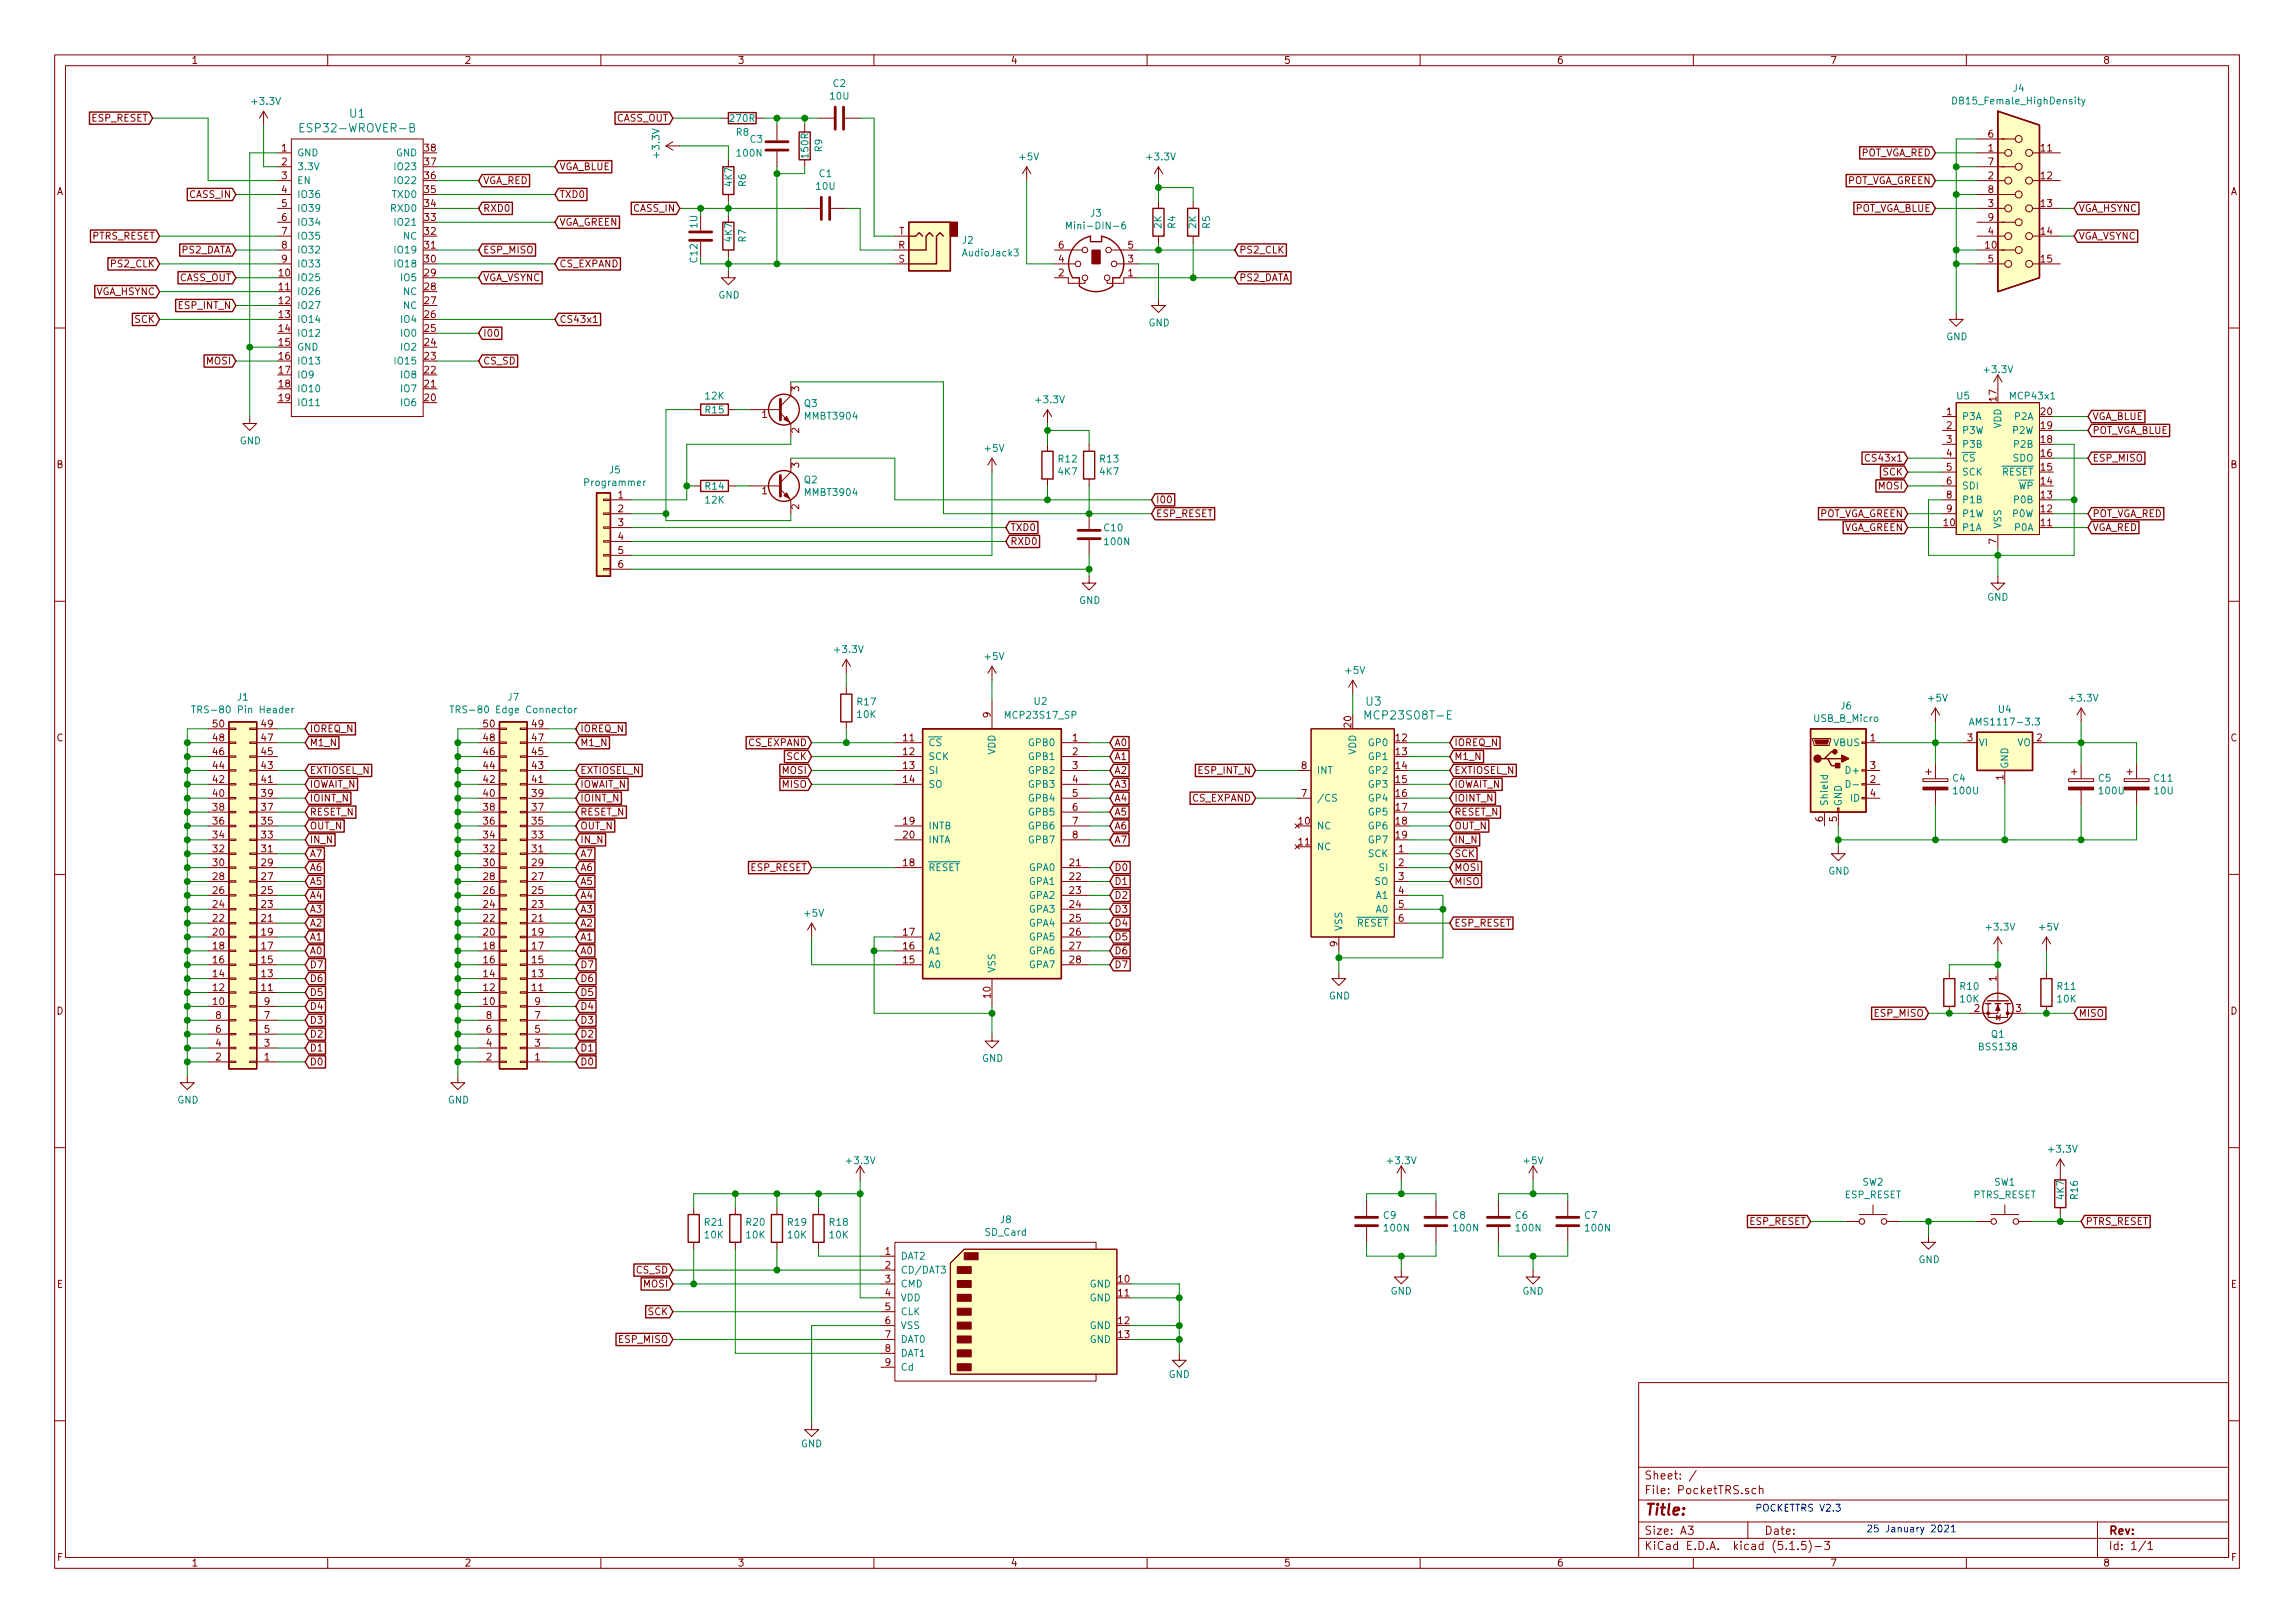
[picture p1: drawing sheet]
<svg xmlns="http://www.w3.org/2000/svg" width="420mm" height="297mm" viewBox="0 0 420 297" stroke-linecap="round" stroke-linejoin="round" font-family="sans-serif">
<defs><g id="words">
<text font-size="2.8" fill="#840000" x="301" y="277.3">Title:</text>
<g font-size="2.1" fill="#008484">
<text x="64.1" y="21.5">U1</text>
<text x="55.9" y="24.2">ESP32-WROVER-B</text>
<text x="250.1" y="129.1">U3</text>
<text x="250.6" y="131.7">MCP23S08T-E</text>
</g>
<g font-size="2.1" fill="#840000">
<text x="301" y="273.5">File: PocketTRS.sch</text>
<text x="301" y="270.8">Sheet: /</text>
<text x="301" y="280.9">Size: A3</text>
<text x="323" y="280.9">Date:</text>
<text x="386" y="280.9">Rev:</text>
<text x="301" y="283.7">KiCad E.D.A. kicad (5.1.5)-3</text>
<text x="386" y="283.7">Id: 1/1</text>
</g>
<g font-size="1.8" fill="#840000">
<text x="35" y="11.7">1</text>
<text x="85" y="11.7">2</text>
<text x="135" y="11.7">3</text>
<text x="185" y="11.7">4</text>
<text x="235" y="11.7">5</text>
<text x="285" y="11.7">6</text>
<text x="335" y="11.7">7</text>
<text x="385" y="11.7">8</text>
<text x="16.7" y="22.3">ESP_RESET</text>
<text x="112.8" y="22.3">CASS_OUT</text>
<text x="51.6" y="27.7">1</text>
<text x="77.8" y="27.7">38</text>
<text x="340.4" y="28.6">POT_VGA_RED</text>
<text x="364" y="27.7">1</text>
<text x="364" y="25.2">6</text>
<text x="373.7" y="27.7">11</text>
<text x="10.4" y="35.7">A</text>
<text x="51.6" y="30.3">2</text>
<text x="51.6" y="32.8">3</text>
<text x="51.6" y="35.3">4</text>
<text x="77.8" y="35.3">35</text>
<text x="77.8" y="32.8">36</text>
<text x="77.8" y="30.3">37</text>
<text x="88.4" y="33.7">VGA_RED</text>
<text x="102.4" y="31.2">VGA_BLUE</text>
<text x="337.8" y="33.7">POT_VGA_GREEN</text>
<text x="364" y="32.8">2</text>
<text x="364" y="30.3">7</text>
<text x="364" y="35.3">8</text>
<text x="373.7" y="32.8">12</text>
<text x="408.4" y="35.7">A</text>
<text x="34.7" y="36.2">CASS_IN</text>
<text x="51.6" y="37.9">5</text>
<text x="51.6" y="40.4">6</text>
<text x="77.8" y="40.4">33</text>
<text x="77.8" y="37.9">34</text>
<text x="88.4" y="38.8">RXD0</text>
<text x="102.4" y="41.3">VGA_GREEN</text>
<text x="102.4" y="36.2">TXD0</text>
<text x="116" y="38.8">CASS_IN</text>
<text x="339.3" y="38.8">POT_VGA_BLUE</text>
<text x="364" y="37.9">3</text>
<text x="364" y="40.4">9</text>
<text x="373.7" y="37.9">13</text>
<text x="380.5" y="38.8">VGA_HSYNC</text>
<text x="16.8" y="43.9">PTRS_RESET</text>
<text x="33.1" y="46.4">PS2_DATA</text>
<text x="51.6" y="43">7</text>
<text x="51.6" y="45.5">8</text>
<text x="77.8" y="45.5">31</text>
<text x="77.8" y="43">32</text>
<text x="88.4" y="46.4">ESP_MISO</text>
<text x="164.5" y="45.5">R</text>
<text x="164.6" y="43">T</text>
<text x="193.8" y="45.5">6</text>
<text x="206.5" y="45.5">5</text>
<text x="226.8" y="46.4">PS2_CLK</text>
<text x="363.5" y="45.5">10</text>
<text x="364" y="43">4</text>
<text x="373.7" y="43">14</text>
<text x="380.5" y="43.9">VGA_VSYNC</text>
<text x="20.5" y="48.9">PS2_CLK</text>
<text x="32.8" y="51.5">CASS_OUT</text>
<text x="51.1" y="50.6">10</text>
<text x="51.1" y="53.1">11</text>
<text x="51.6" y="48">9</text>
<text x="77.8" y="53.1">28</text>
<text x="77.8" y="50.6">29</text>
<text x="77.8" y="48">30</text>
<text x="88.4" y="51.5">VGA_VSYNC</text>
<text x="102.4" y="48.9">CS_EXPAND</text>
<text x="164.5" y="48">S</text>
<text x="193.8" y="50.6">2</text>
<text x="193.8" y="48">4</text>
<text x="206.5" y="50.6">1</text>
<text x="206.5" y="48">3</text>
<text x="226.8" y="51.5">PS2_DATA</text>
<text x="364" y="48">5</text>
<text x="373.7" y="48">15</text>
<text x="17.4" y="54">VGA_HSYNC</text>
<text x="24.7" y="59.1">SCK</text>
<text x="32.8" y="56.6">ESP_INT_N</text>
<text x="51.1" y="55.7">12</text>
<text x="51.1" y="58.2">13</text>
<text x="77.8" y="58.2">26</text>
<text x="77.8" y="55.7">27</text>
<text x="102.4" y="59.1">CS43x1</text>
<text x="51.1" y="60.7">14</text>
<text x="51.1" y="63.3">15</text>
<text x="51.1" y="65.8">16</text>
<text x="77.8" y="65.8">23</text>
<text x="77.8" y="63.3">24</text>
<text x="77.8" y="60.7">25</text>
<text x="88.4" y="61.6">I00</text>
<text x="37.9" y="66.7">MOSI</text>
<text x="51.1" y="68.4">17</text>
<text x="51.1" y="70.9">18</text>
<text x="77.8" y="70.9">21</text>
<text x="77.8" y="68.4">22</text>
<text x="88.4" y="66.7">CS_SD</text>
<text x="146.3" y="71.6" transform="rotate(-90 146.3 71.6)">3</text>
<text x="51.1" y="73.4">19</text>
<text x="77.8" y="73.4">20</text>
<text x="139.5" y="76.5">1</text>
<text x="356.4" y="76">1</text>
<text x="365.5" y="73.4" transform="rotate(-90 365.5 73.4)">17</text>
<text x="373.7" y="76">20</text>
<text x="383.1" y="76.9">VGA_BLUE</text>
<text x="146.3" y="79.3" transform="rotate(-90 146.3 79.3)">2</text>
<text x="356.4" y="78.5">2</text>
<text x="356.4" y="81.1">3</text>
<text x="356.4" y="83.6">4</text>
<text x="373.7" y="83.6">16</text>
<text x="373.7" y="81.1">18</text>
<text x="373.7" y="78.5">19</text>
<text x="383.1" y="79.4">POT_VGA_BLUE</text>
<text x="10.4" y="85.7">B</text>
<text x="146.3" y="85.6" transform="rotate(-90 146.3 85.6)">3</text>
<text x="342.1" y="84.5">CS43x1</text>
<text x="343.9" y="89.6">MOSI</text>
<text x="344.7" y="87">SCK</text>
<text x="356.4" y="86.1">5</text>
<text x="356.4" y="88.7">6</text>
<text x="373.7" y="88.7">14</text>
<text x="373.7" y="86.1">15</text>
<text x="383.1" y="84.5">ESP_MISO</text>
<text x="408.4" y="85.7">B</text>
<text x="113.2" y="91.2">1</text>
<text x="113.2" y="93.8">2</text>
<text x="139.5" y="90.5">1</text>
<text x="146.3" y="93.2" transform="rotate(-90 146.3 93.2)">2</text>
<text x="211.6" y="94.7">ESP_RESET</text>
<text x="211.6" y="92.1">I00</text>
<text x="332.7" y="94.7">POT_VGA_GREEN</text>
<text x="356.4" y="91.2">8</text>
<text x="356.4" y="93.8">9</text>
<text x="373.7" y="93.8">12</text>
<text x="373.7" y="91.2">13</text>
<text x="383.1" y="94.7">POT_VGA_RED</text>
<text x="113.2" y="96.3">3</text>
<text x="113.2" y="98.8">4</text>
<text x="113.2" y="101.4">5</text>
<text x="184.9" y="99.7">RXD0</text>
<text x="184.9" y="97.2">TXD0</text>
<text x="337.4" y="97.2">VGA_GREEN</text>
<text x="355.9" y="96.3">10</text>
<text x="365.5" y="99.6" transform="rotate(-90 365.5 99.6)">7</text>
<text x="373.7" y="96.3">11</text>
<text x="383.1" y="97.2">VGA_RED</text>
<text x="113.2" y="103.9">6</text>
<text x="181.4" y="131.3" transform="rotate(-90 181.4 131.3)">9</text>
<text x="10.4" y="135.7">C</text>
<text x="39" y="135.7">48</text>
<text x="39" y="133.1">50</text>
<text x="47.9" y="135.7">47</text>
<text x="47.9" y="133.1">49</text>
<text x="56.7" y="136.6">M1_N</text>
<text x="56.7" y="134">IOREQ_N</text>
<text x="88.6" y="135.7">48</text>
<text x="88.6" y="133.1">50</text>
<text x="97.5" y="135.7">47</text>
<text x="97.5" y="133.1">49</text>
<text x="106.2" y="134">IOREQ_N</text>
<text x="106.2" y="136.6">M1_N</text>
<text x="137" y="136.6">CS_EXPAND</text>
<text x="165.4" y="135.7">11</text>
<text x="196.4" y="135.7">1</text>
<text x="204" y="136.6">A0</text>
<text x="247.4" y="133.1" transform="rotate(-90 247.4 133.1)">20</text>
<text x="255.6" y="135.7">12</text>
<text x="266.2" y="136.6">IOREQ_N</text>
<text x="342.4" y="135.7">1</text>
<text x="360.2" y="135.7">3</text>
<text x="372.9" y="135.7">2</text>
<text x="408.4" y="135.7">C</text>
<text x="39" y="143.3">42</text>
<text x="39" y="140.8">44</text>
<text x="39" y="138.2">46</text>
<text x="47.9" y="143.3">41</text>
<text x="47.9" y="140.8">43</text>
<text x="47.9" y="138.2">45</text>
<text x="56.7" y="141.6">EXTIOSEL_N</text>
<text x="88.6" y="143.3">42</text>
<text x="88.6" y="140.8">44</text>
<text x="88.6" y="138.2">46</text>
<text x="97.5" y="143.3">41</text>
<text x="97.5" y="140.8">43</text>
<text x="97.5" y="138.2">45</text>
<text x="106.2" y="141.6">EXTIOSEL_N</text>
<text x="143.3" y="141.6">MOSI</text>
<text x="144.1" y="139.1">SCK</text>
<text x="165.4" y="138.2">12</text>
<text x="165.4" y="140.8">13</text>
<text x="165.4" y="143.3">14</text>
<text x="196.4" y="138.2">2</text>
<text x="196.4" y="140.8">3</text>
<text x="196.4" y="143.3">4</text>
<text x="204" y="141.6">A2</text>
<text x="204" y="139.1">A1</text>
<text x="219.5" y="141.6">ESP_INT_N</text>
<text x="238.3" y="140.8">8</text>
<text x="255.6" y="138.2">13</text>
<text x="255.6" y="140.8">14</text>
<text x="255.6" y="143.3">15</text>
<text x="266.2" y="139.1">M1_N</text>
<text x="266.2" y="141.6">EXTIOSEL_N</text>
<text x="342.4" y="143.3">2</text>
<text x="342.4" y="140.8">3</text>
<text x="366.8" y="142.8" transform="rotate(-90 366.8 142.8)">1</text>
<text x="39" y="148.4">38</text>
<text x="39" y="145.8">40</text>
<text x="47.9" y="148.4">37</text>
<text x="47.9" y="145.8">39</text>
<text x="56.7" y="144.2">IOWAIT_N</text>
<text x="56.7" y="149.3">RESET_N</text>
<text x="56.7" y="146.7">IOINT_N</text>
<text x="88.6" y="148.4">38</text>
<text x="88.6" y="145.8">40</text>
<text x="97.5" y="148.4">37</text>
<text x="97.5" y="145.8">39</text>
<text x="106.2" y="144.2">IOWAIT_N</text>
<text x="106.2" y="146.7">IOINT_N</text>
<text x="106.2" y="149.3">RESET_N</text>
<text x="143.3" y="144.2">MISO</text>
<text x="196.4" y="145.8">5</text>
<text x="196.4" y="148.4">6</text>
<text x="204" y="149.3">A5</text>
<text x="204" y="146.7">A4</text>
<text x="204" y="144.2">A3</text>
<text x="218.3" y="146.7">CS_EXPAND</text>
<text x="238.3" y="145.8">7</text>
<text x="255.6" y="145.8">16</text>
<text x="255.6" y="148.4">17</text>
<text x="266.2" y="149.3">RESET_N</text>
<text x="266.2" y="144.2">IOWAIT_N</text>
<text x="266.2" y="146.7">IOINT_N</text>
<text x="342.4" y="145.8">4</text>
<text x="39" y="156">32</text>
<text x="39" y="153.5">34</text>
<text x="39" y="150.9">36</text>
<text x="47.9" y="156">31</text>
<text x="47.9" y="153.5">33</text>
<text x="47.9" y="150.9">35</text>
<text x="56.7" y="154.3">IN_N</text>
<text x="56.7" y="151.8">OUT_N</text>
<text x="88.6" y="156">32</text>
<text x="88.6" y="153.5">34</text>
<text x="88.6" y="150.9">36</text>
<text x="97.5" y="156">31</text>
<text x="97.5" y="153.5">33</text>
<text x="97.5" y="150.9">35</text>
<text x="106.2" y="151.8">OUT_N</text>
<text x="106.2" y="154.3">IN_N</text>
<text x="165.4" y="150.9">19</text>
<text x="165.4" y="153.5">20</text>
<text x="196.4" y="150.9">7</text>
<text x="196.4" y="153.5">8</text>
<text x="204" y="151.8">A6</text>
<text x="204" y="154.3">A7</text>
<text x="237.8" y="150.9">10</text>
<text x="237.8" y="154.7">11</text>
<text x="255.6" y="150.9">18</text>
<text x="255.6" y="153.5">19</text>
<text x="256.1" y="156">1</text>
<text x="266.2" y="154.3">IN_N</text>
<text x="266.2" y="151.8">OUT_N</text>
<text x="333.8" y="150.4" transform="rotate(-90 333.8 150.4)">6</text>
<text x="336.3" y="150.4" transform="rotate(-90 336.3 150.4)">5</text>
<text x="39" y="161.1">28</text>
<text x="39" y="158.5">30</text>
<text x="47.9" y="161.1">27</text>
<text x="47.9" y="158.5">29</text>
<text x="56.7" y="159.4">A6</text>
<text x="56.7" y="162">A5</text>
<text x="56.7" y="156.9">A7</text>
<text x="88.6" y="161.1">28</text>
<text x="88.6" y="158.5">30</text>
<text x="97.5" y="161.1">27</text>
<text x="97.5" y="158.5">29</text>
<text x="106.2" y="156.9">A7</text>
<text x="106.2" y="162">A5</text>
<text x="106.2" y="159.4">A6</text>
<text x="137.4" y="159.4">ESP_RESET</text>
<text x="165.4" y="158.5">18</text>
<text x="195.9" y="158.5">21</text>
<text x="195.9" y="161.1">22</text>
<text x="204" y="159.4">D0</text>
<text x="204" y="162">D1</text>
<text x="256.1" y="158.5">2</text>
<text x="256.1" y="161.1">3</text>
<text x="266.2" y="162">MISO</text>
<text x="266.2" y="159.4">MOSI</text>
<text x="266.2" y="156.9">SCK</text>
<text x="39" y="166.2">24</text>
<text x="39" y="163.6">26</text>
<text x="47.9" y="166.2">23</text>
<text x="47.9" y="163.6">25</text>
<text x="56.7" y="164.5">A4</text>
<text x="56.7" y="167">A3</text>
<text x="88.6" y="166.2">24</text>
<text x="88.6" y="163.6">26</text>
<text x="97.5" y="166.2">23</text>
<text x="97.5" y="163.6">25</text>
<text x="106.2" y="164.5">A4</text>
<text x="106.2" y="167">A3</text>
<text x="195.9" y="163.6">23</text>
<text x="195.9" y="166.2">24</text>
<text x="204" y="167">D3</text>
<text x="204" y="164.5">D2</text>
<text x="256.1" y="163.6">4</text>
<text x="256.1" y="166.2">5</text>
<text x="39" y="173.8">18</text>
<text x="39" y="171.2">20</text>
<text x="39" y="168.7">22</text>
<text x="47.9" y="173.8">17</text>
<text x="47.9" y="171.2">19</text>
<text x="47.9" y="168.7">21</text>
<text x="56.7" y="169.6">A2</text>
<text x="56.7" y="172.1">A1</text>
<text x="88.6" y="173.8">18</text>
<text x="88.6" y="171.2">20</text>
<text x="88.6" y="168.7">22</text>
<text x="97.5" y="173.8">17</text>
<text x="97.5" y="171.2">19</text>
<text x="97.5" y="168.7">21</text>
<text x="106.2" y="169.6">A2</text>
<text x="106.2" y="172.1">A1</text>
<text x="165.4" y="173.8">16</text>
<text x="165.4" y="171.2">17</text>
<text x="195.9" y="168.7">25</text>
<text x="195.9" y="171.2">26</text>
<text x="195.9" y="173.8">27</text>
<text x="204" y="172.1">D5</text>
<text x="204" y="169.6">D4</text>
<text x="244.9" y="173.2" transform="rotate(-90 244.9 173.2)">9</text>
<text x="256.1" y="168.7">6</text>
<text x="266.2" y="169.6">ESP_RESET</text>
<text x="39" y="178.9">14</text>
<text x="39" y="176.3">16</text>
<text x="47.9" y="178.9">13</text>
<text x="47.9" y="176.3">15</text>
<text x="56.7" y="174.7">A0</text>
<text x="56.7" y="177.2">D7</text>
<text x="56.7" y="179.7">D6</text>
<text x="88.6" y="178.9">14</text>
<text x="88.6" y="176.3">16</text>
<text x="97.5" y="178.9">13</text>
<text x="97.5" y="176.3">15</text>
<text x="106.2" y="179.7">D6</text>
<text x="106.2" y="174.7">A0</text>
<text x="106.2" y="177.2">D7</text>
<text x="165.4" y="176.3">15</text>
<text x="195.9" y="176.3">28</text>
<text x="204" y="174.7">D6</text>
<text x="204" y="177.2">D7</text>
<text x="365.5" y="179.6" transform="rotate(-90 365.5 179.6)">1</text>
<text x="10.4" y="185.7">D</text>
<text x="39" y="183.9">10</text>
<text x="39" y="181.4">12</text>
<text x="47.9" y="181.4">11</text>
<text x="48.4" y="183.9">9</text>
<text x="56.7" y="182.3">D5</text>
<text x="56.7" y="184.8">D4</text>
<text x="88.6" y="183.9">10</text>
<text x="88.6" y="181.4">12</text>
<text x="97.5" y="181.4">11</text>
<text x="97.9" y="183.9">9</text>
<text x="106.2" y="182.3">D5</text>
<text x="106.2" y="184.8">D4</text>
<text x="181.4" y="182.6" transform="rotate(-90 181.4 182.6)">10</text>
<text x="361.5" y="185.2">2</text>
<text x="369.1" y="185.2">3</text>
<text x="408.4" y="185.7">D</text>
<text x="39.5" y="191.6">4</text>
<text x="39.5" y="189">6</text>
<text x="39.5" y="186.5">8</text>
<text x="48.4" y="191.6">3</text>
<text x="48.4" y="189">5</text>
<text x="48.4" y="186.5">7</text>
<text x="56.7" y="187.4">D3</text>
<text x="56.7" y="189.9">D2</text>
<text x="89.1" y="191.6">4</text>
<text x="89.1" y="189">6</text>
<text x="89.1" y="186.5">8</text>
<text x="97.9" y="191.6">3</text>
<text x="97.9" y="189">5</text>
<text x="97.9" y="186.5">7</text>
<text x="106.2" y="189.9">D2</text>
<text x="106.2" y="187.4">D3</text>
<text x="343.2" y="186.1">ESP_MISO</text>
<text x="380.5" y="186.1">MISO</text>
<text x="39.5" y="194.1">2</text>
<text x="48.4" y="194.1">1</text>
<text x="56.7" y="192.4">D1</text>
<text x="56.7" y="195">D0</text>
<text x="89.1" y="194.1">2</text>
<text x="97.9" y="194.1">1</text>
<text x="106.2" y="192.4">D1</text>
<text x="106.2" y="195">D0</text>
<text x="320.3" y="224.2">ESP_RESET</text>
<text x="381.8" y="224.2">PTRS_RESET</text>
<text x="116.5" y="233.1">CS_SD</text>
<text x="162.1" y="229.7">1</text>
<text x="162.1" y="232.2">2</text>
<text x="10.4" y="235.7">E</text>
<text x="117.9" y="235.6">MOSI</text>
<text x="162.1" y="234.7">3</text>
<text x="162.1" y="237.3">4</text>
<text x="162.1" y="239.8">5</text>
<text x="204.8" y="234.7">10</text>
<text x="204.8" y="237.3">11</text>
<text x="408.4" y="235.7">E</text>
<text x="113.4" y="245.8">ESP_MISO</text>
<text x="118.7" y="240.7">SCK</text>
<text x="162.1" y="242.4">6</text>
<text x="162.1" y="244.9">7</text>
<text x="204.8" y="242.4">12</text>
<text x="204.8" y="244.9">13</text>
<text x="162.1" y="247.4">8</text>
<text x="162.1" y="250">9</text>
<text x="10.5" y="285.7">F</text>
<text x="35" y="286.7">1</text>
<text x="85" y="286.7">2</text>
<text x="135" y="286.7">3</text>
<text x="185" y="286.7">4</text>
<text x="235" y="286.7">5</text>
<text x="285" y="286.7">6</text>
<text x="335" y="286.7">7</text>
<text x="385" y="286.7">8</text>
<text x="408.5" y="285.7">F</text>
</g>
<g font-size="1.8" fill="#008484">
<text x="152.6" y="15.9">C2</text>
<text x="368.6" y="16.8">J4</text>
<text x="46.3" y="19.2">+3.3V</text>
<text x="133.8" y="22.3">270R</text>
<text x="152" y="18.2">10U</text>
<text x="358.1" y="19.1">DB15_Female_HighDensity</text>
<text x="54.4" y="28.6">GND</text>
<text x="72.5" y="28.6">GND</text>
<text x="120.8" y="28.7" transform="rotate(-90 120.8 28.7)">+3.3V</text>
<text x="134.8" y="24.9">R8</text>
<text x="135.1" y="28.7">100N</text>
<text x="137.4" y="26.1">C3</text>
<text x="148" y="28.8" transform="rotate(-90 148 28.8)">150R</text>
<text x="150.5" y="27.8" transform="rotate(-90 150.5 27.8)">R9</text>
<text x="186.7" y="29.3">+5V</text>
<text x="210.1" y="29.3">+3.3V</text>
<text x="54.4" y="31.2">3.3V</text>
<text x="54.4" y="33.7">EN</text>
<text x="72.6" y="33.7">IO22</text>
<text x="72.6" y="31.2">IO23</text>
<text x="134" y="34" transform="rotate(-90 134 34)">4K7</text>
<text x="136.6" y="34.1" transform="rotate(-90 136.6 34.1)">R6</text>
<text x="149.5" y="34.7">10U</text>
<text x="150" y="32.4">C1</text>
<text x="54.4" y="36.2">IO36</text>
<text x="54.4" y="38.8">IO39</text>
<text x="54.4" y="41.3">IO34</text>
<text x="71.7" y="38.8">RXD0</text>
<text x="71.9" y="36.2">TXD0</text>
<text x="72.6" y="41.3">IO21</text>
<text x="127.7" y="41.7" transform="rotate(-90 127.7 41.7)">1U</text>
<text x="196.3" y="42">Mini-DIN-6</text>
<text x="199.7" y="39.7">J3</text>
<text x="212.6" y="41.8" transform="rotate(-90 212.6 41.8)">2K</text>
<text x="215.2" y="41.8" transform="rotate(-90 215.2 41.8)">R4</text>
<text x="219" y="41.8" transform="rotate(-90 219 41.8)">2K</text>
<text x="221.5" y="41.8" transform="rotate(-90 221.5 41.8)">R5</text>
<text x="54.4" y="43.9">IO35</text>
<text x="54.4" y="46.4">IO32</text>
<text x="72.6" y="46.4">IO19</text>
<text x="73.9" y="43.9">NC</text>
<text x="134" y="44.2" transform="rotate(-90 134 44.2)">4K7</text>
<text x="136.6" y="44.3" transform="rotate(-90 136.6 44.3)">R7</text>
<text x="176.2" y="44.6">J2</text>
<text x="176.4" y="46.9">AudioJack3</text>
<text x="54.4" y="51.5">IO25</text>
<text x="54.4" y="48.9">IO33</text>
<text x="72.6" y="48.9">IO18</text>
<text x="73.6" y="51.5">IO5</text>
<text x="54.4" y="54">IO26</text>
<text x="54.4" y="56.6">IO27</text>
<text x="54.4" y="59.1">IO14</text>
<text x="73.6" y="59.1">IO4</text>
<text x="73.9" y="56.6">NC</text>
<text x="73.9" y="54">NC</text>
<text x="131.5" y="54.6">GND</text>
<text x="210.3" y="59.7">GND</text>
<text x="54.4" y="61.6">IO12</text>
<text x="54.4" y="64.2">GND</text>
<text x="73.6" y="64.2">IO2</text>
<text x="73.6" y="61.6">IO0</text>
<text x="356.3" y="62.3">GND</text>
<text x="54.4" y="66.7">IO13</text>
<text x="54.4" y="69.3">IO9</text>
<text x="54.4" y="71.8">IO10</text>
<text x="72.6" y="66.7">IO15</text>
<text x="73.6" y="71.8">IO7</text>
<text x="73.6" y="69.3">IO8</text>
<text x="363.4" y="68.3">+3.3V</text>
<text x="54.4" y="74.3">IO11</text>
<text x="73.6" y="74.3">IO6</text>
<text x="129.2" y="75.7">R15</text>
<text x="129.2" y="73.1">12K</text>
<text x="147.3" y="74.5">Q3</text>
<text x="147.5" y="76.8">MMBT3904</text>
<text x="189.8" y="73.8">+3.3V</text>
<text x="358.3" y="73.1">U5</text>
<text x="359.2" y="76.9">P3A</text>
<text x="368.2" y="73.1">MCP43x1</text>
<text x="368.9" y="76.9">P2A</text>
<text x="43.9" y="81.3">GND</text>
<text x="180.4" y="82.7">+5V</text>
<text x="359.2" y="79.4">P3W</text>
<text x="359.2" y="82">P3B</text>
<text x="366.4" y="78.4" transform="rotate(-90 366.4 78.4)">VDD</text>
<text x="368.5" y="79.4">P2W</text>
<text x="368.9" y="82">P2B</text>
<text x="107.3" y="89">Programmer</text>
<text x="111.6" y="86.7">J5</text>
<text x="129.2" y="89.6">R14</text>
<text x="147.3" y="88.5">Q2</text>
<text x="193.8" y="84.6">R12</text>
<text x="193.8" y="87">4K7</text>
<text x="201.4" y="84.6">R13</text>
<text x="201.4" y="87">4K7</text>
<text x="359.2" y="84.5">CS</text>
<text x="359.2" y="87">SCK</text>
<text x="359.2" y="89.6">SDI</text>
<text x="366.5" y="87">RESET</text>
<text x="368.5" y="84.5">SDO</text>
<text x="369.5" y="89.6">WP</text>
<text x="129.2" y="92.2">12K</text>
<text x="147.5" y="90.8">MMBT3904</text>
<text x="359.2" y="92.1">P1B</text>
<text x="359.2" y="94.7">P1W</text>
<text x="368.5" y="94.7">P0W</text>
<text x="368.9" y="92.1">P0B</text>
<text x="202.2" y="97.2">C10</text>
<text x="202.4" y="99.8">100N</text>
<text x="359.2" y="97.2">P1A</text>
<text x="366.4" y="96.8" transform="rotate(-90 366.4 96.8)">VSS</text>
<text x="368.9" y="97.2">P0A</text>
<text x="197.6" y="110.5">GND</text>
<text x="363.8" y="109.9">GND</text>
<text x="153" y="119.5">+3.3V</text>
<text x="180.4" y="120.8">+5V</text>
<text x="246.4" y="123.3">+5V</text>
<text x="36.6" y="130.5">TRS-80 Pin Header</text>
<text x="43.5" y="128.2">J1</text>
<text x="83.9" y="130.5">TRS-80 Edge Connector</text>
<text x="93" y="128.2">J7</text>
<text x="157" y="129.1">R17</text>
<text x="157" y="131.4">10K</text>
<text x="184.3" y="131.5">MCP23S17_SP</text>
<text x="189.4" y="129">U2</text>
<text x="337" y="129.8">J6</text>
<text x="353.1" y="128.4">+5V</text>
<text x="365.9" y="130.5">U4</text>
<text x="379" y="128.4">+3.3V</text>
<text x="169.9" y="136.6">CS</text>
<text x="188.5" y="136.6">GPB0</text>
<text x="250.7" y="136.6">GP0</text>
<text x="332.2" y="132.1">USB_B_Micro</text>
<text x="335.7" y="136.6">VBUS</text>
<text x="361.6" y="132.8">AMS1117-3.3</text>
<text x="362.2" y="136.6">VI</text>
<text x="369.3" y="136.6">VO</text>
<text x="169.9" y="139.1">SCK</text>
<text x="169.9" y="141.6">SI</text>
<text x="182.2" y="138.1" transform="rotate(-90 182.2 138.1)">VDD</text>
<text x="188.5" y="139.1">GPB1</text>
<text x="188.5" y="141.6">GPB2</text>
<text x="241" y="141.6">INT</text>
<text x="248.3" y="138.1" transform="rotate(-90 248.3 138.1)">VDD</text>
<text x="250.7" y="139.1">GP1</text>
<text x="250.7" y="141.6">GP2</text>
<text x="338.3" y="141.6">D+</text>
<text x="357.5" y="143.1">C4</text>
<text x="367.7" y="140.8" transform="rotate(-90 367.7 140.8)">GND</text>
<text x="384.2" y="143.1">C5</text>
<text x="394.4" y="143.1">C11</text>
<text x="169.9" y="144.2">SO</text>
<text x="188.5" y="144.2">GPB3</text>
<text x="188.5" y="146.7">GPB4</text>
<text x="188.5" y="149.3">GPB5</text>
<text x="241" y="146.7">/CS</text>
<text x="250.7" y="144.2">GP3</text>
<text x="250.7" y="146.7">GP4</text>
<text x="250.7" y="149.3">GP5</text>
<text x="334.6" y="147.6" transform="rotate(-90 334.6 147.6)">Shield</text>
<text x="337.2" y="147.6" transform="rotate(-90 337.2 147.6)">GND</text>
<text x="338.8" y="146.7">ID</text>
<text x="357.8" y="145.4">100U</text>
<text x="384.4" y="145.4">100U</text>
<text x="394.5" y="145.4">10U</text>
<text x="169.9" y="151.8">INTB</text>
<text x="169.9" y="154.3">INTA</text>
<text x="188.5" y="151.8">GPB6</text>
<text x="188.5" y="154.3">GPB7</text>
<text x="241" y="151.8">NC</text>
<text x="241" y="155.6">NC</text>
<text x="250.7" y="151.8">GP6</text>
<text x="250.7" y="154.3">GP7</text>
<text x="169.9" y="159.4">RESET</text>
<text x="188.5" y="159.4">GPA0</text>
<text x="188.5" y="162">GPA1</text>
<text x="250.5" y="156.9">SCK</text>
<text x="251.7" y="162">SO</text>
<text x="252.6" y="159.4">SI</text>
<text x="334.7" y="160.1">GND</text>
<text x="147.4" y="167.8">+5V</text>
<text x="188.5" y="164.5">GPA2</text>
<text x="188.5" y="167">GPA3</text>
<text x="252" y="164.5">A1</text>
<text x="252" y="167">A0</text>
<text x="169.9" y="172.1">A2</text>
<text x="188.5" y="169.6">GPA4</text>
<text x="188.5" y="172.1">GPA5</text>
<text x="245.7" y="170.5" transform="rotate(-90 245.7 170.5)">VSS</text>
<text x="248.4" y="169.6">RESET</text>
<text x="363.8" y="170.3">+3.3V</text>
<text x="373.4" y="170.3">+5V</text>
<text x="169.9" y="177.2">A0</text>
<text x="169.9" y="174.7">A1</text>
<text x="182.2" y="178.1" transform="rotate(-90 182.2 178.1)">VSS</text>
<text x="188.5" y="174.7">GPA6</text>
<text x="188.5" y="177.2">GPA7</text>
<text x="243.3" y="182.9">GND</text>
<text x="358.9" y="181.2">R10</text>
<text x="358.9" y="183.5">10K</text>
<text x="376.7" y="181.2">R11</text>
<text x="376.7" y="183.5">10K</text>
<text x="364.6" y="189.9">Q1</text>
<text x="179.8" y="194.3">GND</text>
<text x="362.5" y="192.2">BSS138</text>
<text x="32.5" y="202">GND</text>
<text x="82" y="202">GND</text>
<text x="155.1" y="213.1">+3.3V</text>
<text x="254.2" y="213.1">+3.3V</text>
<text x="279.1" y="213.1">+5V</text>
<text x="375.2" y="211">+3.3V</text>
<text x="337.7" y="219.3">ESP_RESET</text>
<text x="341" y="217">SW2</text>
<text x="361.2" y="219.3">PTRS_RESET</text>
<text x="365.1" y="217">SW1</text>
<text x="377.9" y="219.4" transform="rotate(-90 377.9 219.4)">4K7</text>
<text x="380.4" y="219.4" transform="rotate(-90 380.4 219.4)">R16</text>
<text x="129.1" y="224.3">R21</text>
<text x="129.1" y="226.7">10K</text>
<text x="136.7" y="224.3">R20</text>
<text x="136.7" y="226.7">10K</text>
<text x="144.3" y="224.3">R19</text>
<text x="144.3" y="226.7">10K</text>
<text x="151.9" y="224.3">R18</text>
<text x="151.9" y="226.7">10K</text>
<text x="180.4" y="226.2">SD_Card</text>
<text x="183.2" y="223.9">J8</text>
<text x="253.3" y="223.1">C9</text>
<text x="253.5" y="225.4">100N</text>
<text x="266" y="223.1">C8</text>
<text x="266.2" y="225.4">100N</text>
<text x="277.4" y="223.1">C6</text>
<text x="277.7" y="225.4">100N</text>
<text x="290.1" y="223.1">C7</text>
<text x="290.4" y="225.4">100N</text>
<text x="164.8" y="230.5">DAT2</text>
<text x="164.8" y="233.1">CD/DAT3</text>
<text x="351.2" y="231.2">GND</text>
<text x="164.8" y="235.6">CMD</text>
<text x="164.8" y="238.2">VDD</text>
<text x="199.5" y="235.6">GND</text>
<text x="199.5" y="238.2">GND</text>
<text x="254.6" y="236.9">GND</text>
<text x="278.7" y="236.9">GND</text>
<text x="164.8" y="240.7">CLK</text>
<text x="164.8" y="243.2">VSS</text>
<text x="164.8" y="245.8">DAT0</text>
<text x="199.5" y="243.2">GND</text>
<text x="199.5" y="245.8">GND</text>
<text x="164.8" y="248.3">DAT1</text>
<text x="164.8" y="250.9">Cd</text>
<text x="213.9" y="252.2">GND</text>
<text x="146.6" y="264.9">GND</text>
</g>
<text font-size="1.8" fill="#008400" x="127.7" y="48" transform="rotate(-90 127.7 48)">C12</text>
<g font-size="1.8" fill="#0000c2">
<text x="321.3" y="276.6">POCKETTRS V2.3</text>
<text x="341.6" y="280.5">25 January 2021</text>
</g>
</g></defs>
<g fill="none" stroke="#840000" stroke-width=".18">
<path d="M10 10h400v277h-400zM12 12h396v273.1h-396zM60 10v2M110 10v2M160 10v2M210 10v2M260 10v2M310 10v2M360 10v2M48.3 20.4l-.8 1.2M48.3 20.4v2.5M48.3 20.4l.7 1.2"/>
<path d="M50.8 38.1h2.5M50.8 30.5h2.5M50.8 35.6h2.5M50.8 28h2.5M50.8 33.1h2.5M53.3 25.4v50.8zM53.3 25.4h24.2zM77.5 25.4v50.8zM121.9 26.7l1.3 .8M121.9 26.7h2.6M123.2 25.9l-1.3 .8M128.3 39.4v2.8"/>
<path d="M132.1 21.6h1.2M133.3 29.2v1.3M133.3 35.6v1.3M133.3 39.4v1.3M138.4 21.6h1.3M142.2 22.9v2.8M142.2 27.7v2.8M147.3 38.1h2.8M147.3 22.9v1.3M147.3 29.2v1.3M149.9 21.6h2.8M152.1 38.1h2.8"/>
<path d="M154.7 21.6h2.8M188 30.5l-.8 1.3M188 30.5v2.6M188 30.5l.7 1.3M212.1 30.5l-.8 1.3M212.1 30.5v2.6M212.1 36.9v1.2M212.1 30.5l.8 1.3M218.4 36.9v1.2M361.9 38.1h5.1M361.9 30.5h7M361.9 35.6h7"/>
<path d="M361.9 25.4h7M361.9 28h5.1M361.9 33.1h5.1M372.1 38.1h5.1M372.1 28h5.1M372.1 33.1h5.1M50.8 45.8h2.5M50.8 48.3h2.5M50.8 43.2h2.5M50.8 40.7h2.5M108.6 58.1l.4-.4v1.3M108.6 59h.7"/>
<path d="M133.3 49.6v1.2h1.3l-1.3 1.3-1.2-1.3h1.2M133.3 45.8v1.2M163.8 45.8h2.6M163.8 48.3h2.6M163.8 43.2h2.6M193 50.8h2.6v1.1h3v-.6M193 45.8h5.1M193 48.3h3.8M203.5 45.8h4.8M204.5 48.3h3.8M208.3 50.8h-2.6v1.1h-3v-.6M212.1 54.6v1.3h1.3l-1.3 1.3-1.3-1.3h1.3"/>
<path d="M212.1 43.2v1.3M218.4 43.2v1.3M358.1 57.2v1.3h1.3l-1.3 1.2-1.2-1.2h1.2M361.9 45.8h7M361.9 48.3h5.1M361.9 43.2h5.1M361.9 40.7h7M372.1 48.3h5.1M372.1 43.2h5.1M10 60h2M45.7 76.2v1.3h1.3l-1.3 1.3-1.3-1.3h1.3M53.3 76.2h24.2z"/>
<path d="M127 75h1.3M133.3 75h1.3M137.2 75h5.7M142.9 75.6l1.9 1.9v2.5M144.8 69.9v2.5l-1.9 1.9M191.8 75l-.8 1.2M191.8 75v2.5M191.8 75l.7 1.2M355.6 76.2h2.5M355.6 78.8h2.5M358.1 73.7h15.3v24.1h-15.3zM365.8 68.6v2.6"/>
<path d="M365.8 68.6l-.8 1.3M365.8 68.6l.7 1.3M408 60h2M110.5 99h1.3v.2h-1.3zM110.5 93.9h1.3v.2h-1.3zM110.5 91.3h1.3v.3h-1.3zM110.5 96.4h1.3v.3h-1.3zM111.8 91.5h3.8M111.8 94h3.8M111.8 96.6h3.8M111.8 99.1h3.8M127 88.9h1.3"/>
<path d="M133.3 88.9h1.3M137.2 88.9h5.7M142.9 89.6l1.9 1.9v2.5M144.8 83.9v2.5l-1.9 1.9M181.6 83.9l-.8 1.2M181.6 83.9v2.5M181.6 83.9l.8 1.2M191.8 81.3v1.3M191.8 87.7v1.2M199.4 81.3v1.3M199.4 87.7v1.2M199.4 94v2.8"/>
<path d="M199.4 98.8v2.8M342.3 83.3a.6 .6 0 0 0-.9 .4 .6 .6 0 0 0 .6 .7l.3-.1M355.6 88.9h2.5M355.6 91.5h2.5M355.6 94h2.5M355.6 81.3h2.5M355.6 83.9h2.5M355.6 86.4h2.5M365.8 97.8v2.6M10 110h2M110.5 101.5h1.3v.3h-1.3zM110.5 104h1.3v.3h-1.3z"/>
<path d="M111.8 101.6h3.8M111.8 104.2h3.8M199.4 105.4v1.3h1.3l-1.3 1.3-1.3-1.3h1.3M365.8 105.4v1.3h1.2l-1.2 1.3-1.3-1.3h1.3M408 110h2M38.1 138.5h3.8M38.1 135.9h3.8M38.1 133.4h3.8M41.9 135.8h1.3v.3h-1.3zM41.9 133.3h1.3v.2h-1.3zM41.9 138.3h1.3v.3h-1.3zM45.7 135.8h1.3v.3h-1.3z"/>
<path d="M45.7 133.3h1.3v.2h-1.3zM45.7 138.3h1.3v.3h-1.3zM47 138.5h3.8M47 135.9h3.8M47 133.4h3.8M87.6 138.5h3.8M87.6 135.9h3.8M87.6 133.4h3.8M91.4 135.8h1.3v.3h-1.3zM91.4 133.3h1.3v.2h-1.3zM91.4 138.3h1.3v.3h-1.3zM95.2 135.8h1.3v.3h-1.3z"/>
<path d="M95.2 133.3h1.3v.2h-1.3zM95.2 138.3h1.3v.3h-1.3zM96.5 138.5h3.8M96.5 135.9h3.8M96.5 133.4h3.8M154.9 120.7v2.5M154.9 125.8v1.2M154.9 132.1v1.3M154.9 120.7l-.7 1.3M154.9 120.7l.8 1.3M163.8 138.5h5.1M163.8 135.9h5.1"/>
<path d="M181.6 122v2.5M181.6 128.3v5.1M181.6 122l-.8 1.2M181.6 122l.8 1.2M194.3 138.5h5.1M194.3 135.9h5.1M240 133.4h15.3v38.1h-15.3zM247.6 124.5l-.7 1.3M247.6 124.5v2.5M247.6 124.5l.8 1.3M331.9 135.2h3.3v.2l-.3 1h-2.8zM340.9 135.8h.7v.3h-.7z"/>
<path d="M341.6 135.9h2.6M354.3 129.6l-.7 1.2M354.3 129.6v2.5M354.3 139.7v2.8M354.3 129.6l.8 1.2M359.4 135.9h2.5M372.1 135.9h2.5M381 129.6l-.8 1.2M381 129.6v2.5M381 139.7v2.8M381 129.6l.8 1.2M391.2 139.7v2.8"/>
<path d="M38.1 158.8h3.8M38.1 156.2h3.8M38.1 153.7h3.8M38.1 151.2h3.8M38.1 148.6h3.8M38.1 146.1h3.8M38.1 143.5h3.8M38.1 141h3.8M41.9 158.7h1.3v.2h-1.3zM41.9 156.1h1.3v.3h-1.3zM41.9 153.6h1.3v.2h-1.3zM41.9 151h1.3v.3h-1.3z"/>
<path d="M41.9 148.5h1.3v.3h-1.3zM41.9 146h1.3v.2h-1.3zM41.9 143.4h1.3v.3h-1.3zM41.9 140.9h1.3v.2h-1.3zM45.7 158.7h1.3v.2h-1.3zM45.7 156.1h1.3v.3h-1.3zM45.7 153.6h1.3v.2h-1.3zM45.7 151h1.3v.3h-1.3zM45.7 148.5h1.3v.3h-1.3zM45.7 146h1.3v.2h-1.3zM45.7 143.4h1.3v.3h-1.3zM45.7 140.9h1.3v.2h-1.3z"/>
<path d="M47 158.8h3.8M47 156.2h3.8M47 153.7h3.8M47 151.2h3.8M47 148.6h3.8M47 146.1h3.8M47 143.5h3.8M47 141h3.8M87.6 158.8h3.8M87.6 156.2h3.8M87.6 153.7h3.8M87.6 151.2h3.8"/>
<path d="M87.6 148.6h3.8M87.6 146.1h3.8M87.6 143.5h3.8M87.6 141h3.8M91.4 158.7h1.3v.2h-1.3zM91.4 156.1h1.3v.3h-1.3zM91.4 153.6h1.3v.2h-1.3zM91.4 151h1.3v.3h-1.3zM91.4 148.5h1.3v.3h-1.3zM91.4 146h1.3v.2h-1.3zM91.4 143.4h1.3v.3h-1.3zM91.4 140.9h1.3v.2h-1.3z"/>
<path d="M95.2 158.7h1.3v.2h-1.3zM95.2 156.1h1.3v.3h-1.3zM95.2 153.6h1.3v.2h-1.3zM95.2 151h1.3v.3h-1.3zM95.2 148.5h1.3v.3h-1.3zM95.2 146h1.3v.2h-1.3zM95.2 143.4h1.3v.3h-1.3zM95.2 140.9h1.3v.2h-1.3zM96.5 158.8h3.8M96.5 156.2h3.8M96.5 153.7h3.8M96.5 151.2h3.8"/>
<path d="M96.5 148.6h3.8M96.5 146.1h3.8M96.5 143.5h3.8M96.5 141h3.8M163.8 158.8h5.1M163.8 153.7h5.1M163.8 151.2h5.1M163.8 143.5h5.1M163.8 141h5.1M194.3 158.8h5.1M194.3 153.7h5.1M194.3 151.2h5.1"/>
<path d="M194.3 148.6h5.1M194.3 146.1h5.1M194.3 143.5h5.1M194.3 141h5.1M237.1 150.8l.8 .7M237.1 154.6l.8 .8M237.5 146.1h2.5M237.5 141h2.5M237.9 150.8l-.8 .7M237.9 154.6l-.8 .8M255.3 158.8h2.5M255.3 156.2h2.5"/>
<path d="M334 148.6v2.6M336.4 147.9h.3v.7h-.3zM336.5 155v1.2h1.3l-1.3 1.3-1.2-1.3h1.2M336.5 148.6v2.6M340.9 146h.7v.2h-.7zM340.9 143.4h.7v.3h-.7zM340.9 140.9h.7v.2h-.7zM341.6 146.1h2.6M341.6 143.5h2.6M341.6 141h2.6M352 142.5h4.6v.5h-4.6zM352.6 141.3h1"/>
<path d="M353.1 140.8v1M354.3 144.6v2.8M367 141v2.5M378.7 142.5h4.6v.5h-4.6zM379.2 141.3h1M379.7 140.8v1M381 144.6v2.8M388.9 142.5h4.5v.5h-4.5zM389.4 141.3h1M389.9 140.8v1M391.2 144.6v2.8M10 160h2"/>
<path d="M38.1 179.1h3.8M38.1 176.6h3.8M38.1 174h3.8M38.1 171.5h3.8M38.1 168.9h3.8M38.1 166.4h3.8M38.1 163.9h3.8M38.1 161.3h3.8M41.9 161.2h1.3v.3h-1.3zM41.9 166.3h1.3v.2h-1.3zM41.9 168.8h1.3v.3h-1.3zM41.9 171.4h1.3v.2h-1.3z"/>
<path d="M41.9 173.9h1.3v.3h-1.3zM41.9 163.7h1.3v.3h-1.3zM41.9 176.4h1.3v.3h-1.3zM41.9 179h1.3v.2h-1.3zM45.7 161.2h1.3v.3h-1.3zM45.7 166.3h1.3v.2h-1.3zM45.7 168.8h1.3v.3h-1.3zM45.7 171.4h1.3v.2h-1.3zM45.7 173.9h1.3v.3h-1.3zM45.7 163.7h1.3v.3h-1.3zM45.7 176.4h1.3v.3h-1.3zM45.7 179h1.3v.2h-1.3z"/>
<path d="M47 179.1h3.8M47 176.6h3.8M47 174h3.8M47 171.5h3.8M47 168.9h3.8M47 166.4h3.8M47 163.9h3.8M47 161.3h3.8M87.6 179.1h3.8M87.6 176.6h3.8M87.6 174h3.8M87.6 171.5h3.8"/>
<path d="M87.6 168.9h3.8M87.6 166.4h3.8M87.6 163.9h3.8M87.6 161.3h3.8M91.4 161.2h1.3v.3h-1.3zM91.4 166.3h1.3v.2h-1.3zM91.4 168.8h1.3v.3h-1.3zM91.4 171.4h1.3v.2h-1.3zM91.4 173.9h1.3v.3h-1.3zM91.4 163.7h1.3v.3h-1.3zM91.4 176.4h1.3v.3h-1.3zM91.4 179h1.3v.2h-1.3z"/>
<path d="M95.2 161.2h1.3v.3h-1.3zM95.2 166.3h1.3v.2h-1.3zM95.2 168.8h1.3v.3h-1.3zM95.2 171.4h1.3v.2h-1.3zM95.2 173.9h1.3v.3h-1.3zM95.2 163.7h1.3v.3h-1.3zM95.2 176.4h1.3v.3h-1.3zM95.2 179h1.3v.2h-1.3zM96.5 179.1h3.8M96.5 176.6h3.8M96.5 174h3.8M96.5 171.5h3.8"/>
<path d="M96.5 168.9h3.8M96.5 166.4h3.8M96.5 163.9h3.8M96.5 161.3h3.8M148.6 168.9l-.8 1.3M148.6 168.9v2.6M148.6 168.9l.8 1.3M163.8 176.6h5.1M163.8 174h5.1M163.8 171.5h5.1M181.6 179.1v5.1M194.3 176.6h5.1"/>
<path d="M194.3 174h5.1M194.3 171.5h5.1M194.3 168.9h5.1M194.3 166.4h5.1M194.3 163.9h5.1M194.3 161.3h5.1M245.1 177.8v1.3h1.3l-1.3 1.3-1.3-1.3h1.3M245.1 171.5v2.5M255.3 168.9h2.5M255.3 166.4h2.5M255.3 163.9h2.5M255.3 161.3h2.5"/>
<path d="M356.9 177.8v1.3M365.8 171.5v2.5M365.8 177.8v5.4M365.8 171.5l-.8 1.3M365.8 171.5l.7 1.3M374.6 171.5l-.7 1.3M374.6 171.5v2.5M374.6 177.8v1.3M374.6 171.5l.8 1.3M408 160h2M34.3 196.9v1.3h1.3l-1.3 1.2-1.3-1.2h1.3M38.1 194.3h3.8"/>
<path d="M38.1 184.2h3.8M38.1 181.6h3.8M38.1 191.8h3.8M38.1 189.3h3.8M38.1 186.7h3.8M41.9 189.1h1.3v.3h-1.3zM41.9 191.7h1.3v.2h-1.3zM41.9 194.2h1.3v.3h-1.3zM41.9 181.5h1.3v.3h-1.3zM41.9 184.1h1.3v.2h-1.3zM41.9 186.6h1.3v.3h-1.3zM45.7 189.1h1.3v.3h-1.3z"/>
<path d="M45.7 191.7h1.3v.2h-1.3zM45.7 194.2h1.3v.3h-1.3zM45.7 181.5h1.3v.3h-1.3zM45.7 184.1h1.3v.2h-1.3zM45.7 186.6h1.3v.3h-1.3zM47 194.3h3.8M47 184.2h3.8M47 181.6h3.8M47 191.8h3.8M47 189.3h3.8M47 186.7h3.8M83.8 196.9v1.3h1.3l-1.3 1.2-1.3-1.2h1.3"/>
<path d="M87.6 194.3h3.8M87.6 184.2h3.8M87.6 181.6h3.8M87.6 191.8h3.8M87.6 189.3h3.8M87.6 186.7h3.8M91.4 189.1h1.3v.3h-1.3zM91.4 191.7h1.3v.2h-1.3zM91.4 194.2h1.3v.3h-1.3zM91.4 181.5h1.3v.3h-1.3zM91.4 184.1h1.3v.2h-1.3zM91.4 186.6h1.3v.3h-1.3z"/>
<path d="M95.2 189.1h1.3v.3h-1.3zM95.2 191.7h1.3v.2h-1.3zM95.2 194.2h1.3v.3h-1.3zM95.2 181.5h1.3v.3h-1.3zM95.2 184.1h1.3v.2h-1.3zM95.2 186.6h1.3v.3h-1.3zM96.5 194.3h3.8M96.5 184.2h3.8M96.5 181.6h3.8M96.5 191.8h3.8M96.5 189.3h3.8M96.5 186.7h3.8"/>
<path d="M181.6 189.3v1.2h1.3l-1.3 1.3-1.3-1.3h1.3M356.9 184.2v1.3M364 183.7v2.5h3.5v-2.5M365.5 185.8l.6 .4-.6 .4zM365.8 183.7v1.8h-5.1M366.3 185.7l-.2 .1v.8l-.1 .1M367.5 185.5h3.3M374.6 184.2v1.3M10 210h2M157.5 213.4l-.8 1.3M157.5 213.4v2.5M157.5 213.4l.7 1.3"/>
<path d="M250.2 219.7v2.8M256.5 213.4l-.7 1.3M256.5 213.4v2.5M256.5 213.4l.8 1.3M262.9 219.7v2.8M274.3 219.7v2.8M280.7 213.4l-.8 1.3M280.7 213.4v2.5M280.7 213.4l.7 1.3M287 219.7v2.8M377.2 212.1v3.8M377.2 212.1l-.8 1.3"/>
<path d="M377.2 212.1l.8 1.3M408 210h2M127 221v1.3M127 227.4v1.2M134.6 221v1.3M134.6 227.4v1.2M142.2 221v1.3M142.2 227.4v1.2M149.9 221v1.3M149.9 227.4v1.2M161.3 229.9h2.5M161.3 232.4h2.5"/>
<path d="M161.3 235h2.5M161.3 237.5h2.5M176.5 228.6h28v22.9h-30.5v-20.3zM200.7 228.6v-1.2h-36.9v25.4h36.9v-1.3M250.2 224.6v2.8M256.5 232.4v1.3h1.3l-1.3 1.3-1.2-1.3h1.2M262.9 224.6v2.8M274.3 224.6v2.8M280.7 232.4v1.3h1.2l-1.2 1.3-1.3-1.3h1.3M287 224.6v2.8M337.8 223.6h2.6M340.4 222.3h5"/>
<path d="M342.9 220.5v1.8M345.4 223.6h2.6M353.1 226.1v1.3h1.2l-1.2 1.2-1.3-1.2h1.3M361.9 223.6h2.6M364.5 222.3h5.1M367 220.5v1.8M369.6 223.6h2.5M377.2 221v1.3M161.3 240.1h2.5M161.3 242.6h2.5M161.3 245.1h2.5M161.3 247.7h2.5"/>
<path d="M161.3 250.2h2.5M215.9 247.7v1.3h1.3l-1.3 1.2-1.3-1.2h1.3M300 253h108v32.1h-108zM10 260h2M148.6 260.4v1.3h1.3l-1.3 1.2-1.3-1.2h1.3M300 278.5h108M300 274.5h108M300 268.5h108M309 279.3h1l-.5 .6 .4 .1v.7l-.2 .1-.7-.1M310.5 269.1l-1.2 2M320 278.5v3M321.5 272.5l-.5-.1-.2 .3v.6l.2 .1 .5-.1"/>
<path d="M322.1 272.5h.1a.37 .37 0 0 1 .6 .1v.8M322.1 271.9v1.5M384 278.5v6.6M408 260h2M60 285.1v1.9M110 285.1v1.9M160 285.1v1.9M210 285.1v1.9M260 285.1v1.9M300 281.5h108M310 285.1v1.9M327.7 283.6h.8"/>
<path d="M329.2 283.5v.1M330.6 282.1h-.7l-.1 .7 .2-.1h.5l.2 .3-.1 .5-.2 .1-.6-.1M331.2 281.9a1.71 1.71 0 0 1 0 2.3M332.3 283h1.2M334 282.1h.9l-.5 .6 .5 .1v.7l-.2 .1-.7-.1M360 285.1v1.9M392.8 282l-1.3 2M393.2 282.5l.5-.4v1.5M393.2 283.6h.9"/>
<circle cx="367.7" cy="38.1" r=".63"/>
<circle cx="367.7" cy="28" r=".63"/>
<circle cx="367.7" cy="33.1" r=".63"/>
<circle cx="369.6" cy="35.6" r=".63"/>
<circle cx="369.6" cy="30.5" r=".63"/>
<circle cx="369.6" cy="25.4" r=".63"/>
<circle cx="371.5" cy="38.1" r=".63"/>
<circle cx="371.5" cy="33.1" r=".63"/>
<circle cx="371.5" cy="28" r=".63"/>
<circle cx="197.4" cy="48.3" r=".51"/>
<circle cx="198.6" cy="50.8" r=".51"/>
<circle cx="198.6" cy="45.8" r=".51"/>
<circle cx="202.7" cy="50.8" r=".51"/>
<circle cx="202.9" cy="45.8" r=".51"/>
<circle cx="204" cy="48.3" r=".51"/>
<circle cx="367.7" cy="48.3" r=".63"/>
<circle cx="367.7" cy="43.2" r=".63"/>
<circle cx="369.6" cy="45.8" r=".63"/>
<circle cx="369.6" cy="40.7" r=".63"/>
<circle cx="371.5" cy="48.3" r=".63"/>
<circle cx="371.5" cy="43.2" r=".63"/>
<circle cx="340.9" cy="223.6" r=".51"/>
<circle cx="344.9" cy="223.6" r=".51"/>
<circle cx="365" cy="223.6" r=".51"/>
<circle cx="369.1" cy="223.6" r=".51"/>
</g>
<g fill="none" stroke="#840000" stroke-width=".25">
<path d="M16.4 20.5h10.9l.6 1.1-.6 1.1h-10.9zM34.3 34.5h8.2l.7 1.1-.7 1.1h-8.2zM88.3 31.9h8.7v2.3h-8.7l-.7-1.1zM88.3 37h5.5v2.3h-5.5l-.7-1.2zM102.2 29.4h9.8v2.2h-9.8l-.6-1.1zM102.2 39.6h11.2v2.2h-11.2l-.6-1.1zM102.2 34.5h5.3v2.2h-5.3l-.6-1.1zM112.6 20.5h10l.6 1.1-.6 1.1h-10zM115.6 37h8.2l.7 1.1-.7 1.2h-8.2zM132.3 30.5h2.1v5.1h-2.1zM133.3 20.6h5.1v2h-5.1zM146.3 24.2h2v5h-2z"/>
<path d="M211.1 38.1h2v5.1h-2zM217.4 38.1h2.1v5.1h-2.1zM338 31.9h15.7l.6 1.2-.6 1.1h-15.7zM339.4 37h14.3l.6 1.1-.6 1.2h-14.3zM340.5 26.9h13.2l.6 1.1-.6 1.1h-13.2zM365.8 20.4l7.6 2.5v27.9l-7.6 2.6zM380.4 37h11.2v2.3h-11.2l-.7-1.2zM16.6 42.1h12l.6 1.1-.6 1.1h-12zM17.3 52.3h11.3l.6 1.1-.6 1.1h-11.3zM19.8 47.2h8.8l.6 1.1-.6 1.1h-8.8zM24.2 57.3h4.4l.6 1.2-.6 1.1h-4.4zM32.2 54.8h10.3l.7 1.1-.7 1.1h-10.3z"/>
<path d="M32.6 49.7h9.9l.7 1.1-.7 1.2h-9.9zM32.9 44.6h9.6l.7 1.2-.7 1.1h-9.6zM88.3 44.6h9.7v2.3h-9.7l-.7-1.1zM88.3 49.7h11v2.3h-11l-.7-1.2zM88.3 59.9h3.6v2.2h-3.6l-.7-1.1zM102.2 47.2h11.4v2.2h-11.4l-.6-1.1zM102.2 57.3h7.8v2.3h-7.8l-.6-1.1zM132.3 40.7h2.1v5.1h-2.1zM166.4 40.7h7.6v8.9h-7.6zM166.4 43.2h1.2l.7-.6 .6 .6M170.8 43.2l-.6-.6-.7 .6v2.6h-3.1M172.7 43.2l-.6-.6-.7 .6v5.1h-5"/>
<path d="M201.7 43.2v1h-2.1v-1a5.1 5.1 0 0 0-3.3 7.6h1.3v1.6a5.1 5.1 0 0 0 6.1 0v-1.6h1.3a5 5 0 0 0-3.3-7.6M226.7 49.7h9.6v2.3h-9.6l-.6-1.2zM226.7 44.6h8.8v2.3h-8.8l-.6-1.1zM380.4 42.1h11v2.2h-11l-.7-1.1zM37.4 65h5.1l.7 1.1-.7 1.1h-5.1zM88.3 65h6.5v2.2h-6.5l-.7-1.1zM128.3 74h5v2h-5zM382.9 77.7h14.3v2.2h-14.3l-.6-1.1zM382.9 75.1h9.8v2.3h-9.8l-.6-1.2zM109.2 90.2h2.6v15.2h-2.6zM128.3 87.9h5v2.1h-5zM184.8 98h5.5v2.2h-5.5l-.7-1.1z"/>
<path d="M184.8 95.4h5.2v2.3h-5.2l-.7-1.1zM190.8 82.6h2v5.1h-2zM198.4 82.6h2v5.1h-2zM211.5 92.9h10.9v2.2h-10.9l-.7-1.1zM211.5 90.4h3.6v2.2h-3.6l-.7-1.1zM332.9 92.9h15.7l.6 1.1-.6 1.1h-15.7zM337.4 95.4h11.2l.6 1.2-.6 1.1h-11.2zM340.9 82.7h7.7l.6 1.2-.6 1.1h-7.7zM343.4 87.8h5.2l.6 1.1-.6 1.2h-5.2zM344.3 85.3h4.3l.6 1.1-.6 1.1h-4.3zM382.9 92.9h13.2v2.2h-13.2l-.6-1.1zM382.9 95.4h8.7v2.3h-8.7l-.6-1.1z"/>
<path d="M382.9 82.7h9.8v2.3h-9.8l-.6-1.1zM41.9 132.1h5.1v63.5h-5.1zM56.5 139.9h11.5v2.2h-11.5l-.6-1.1zM56.5 134.8h5.6v2.2h-5.6l-.6-1.1zM56.5 132.3h8.6v2.2h-8.6l-.6-1.1zM91.4 132.1h5.1v63.5h-5.1zM106 139.9h11.6v2.2h-11.6l-.6-1.1zM106 132.3h8.6v2.2h-8.6l-.6-1.1zM106 134.8h5.6v2.2h-5.6l-.6-1.1zM136.6 134.8h11.4l.6 1.1-.6 1.1h-11.4zM142.8 139.9h5.2l.6 1.1-.6 1.1h-5.2zM143.6 137.3h4.4l.6 1.2-.6 1.1h-4.4z"/>
<path d="M153.9 127h2.1v5.1h-2.1zM168.9 133.4h25.4v45.7h-25.4zM203.8 139.9h2.9v2.2h-2.9l-.6-1.1zM203.8 137.3h2.9v2.3h-2.9l-.6-1.1zM203.8 134.8h2.9v2.2h-2.9l-.6-1.1zM218.8 139.9h10.4l.7 1.1-.7 1.1h-10.4zM266.1 134.8h8.5v2.2h-8.5l-.7-1.1zM266.1 137.3h5.5v2.3h-5.5l-.7-1.1zM266.1 139.9h11.5v2.2h-11.5l-.7-1.1zM331.5 133.4h10.1v15.2h-10.1zM334 138.8h.6l.7 1.3h1.2M334.6 138.8h2.6"/>
<path d="M335.9 137.6h-.6l-1.3 1.2h-.6M361.9 134h10.2v7h-10.2zM56.5 142.4h9v2.3h-9l-.6-1.2zM56.5 157.7h2.9v2.2h-2.9l-.6-1.1zM56.5 155.1h2.9v2.3h-2.9l-.6-1.2zM56.5 152.6h4.8v2.2h-4.8l-.6-1.1zM56.5 150h6.5v2.3h-6.5l-.6-1.1zM56.5 147.5h8.7v2.2h-8.7l-.6-1.1zM56.5 145h7.7v2.2h-7.7l-.6-1.1zM106 150h6.5v2.3h-6.5l-.6-1.1zM106 142.4h9v2.3h-9l-.6-1.2zM106 145h7.8v2.2h-7.8l-.6-1.1z"/>
<path d="M106 147.5h8.7v2.2h-8.7l-.6-1.1zM106 152.6h4.9v2.2h-4.9l-.6-1.1zM106 155.1h2.9v2.3h-2.9l-.6-1.2zM106 157.7h2.9v2.2h-2.9l-.6-1.1zM137 157.7h11l.6 1.1-.6 1.1h-11zM142.8 142.4h5.2l.6 1.1-.6 1.2h-5.2zM203.8 147.5h2.9v2.2h-2.9l-.6-1.1zM203.8 150h2.9v2.3h-2.9l-.6-1.1zM203.8 152.6h2.9v2.2h-2.9l-.6-1.1zM203.8 145h2.9v2.2h-2.9l-.6-1.1zM203.8 142.4h2.9v2.3h-2.9l-.6-1.2zM203.8 157.7h3.1v2.2h-3.1l-.6-1.1z"/>
<path d="M217.9 145h11.3l.7 1.1-.7 1.1h-11.3zM266.1 147.5h8.6v2.2h-8.6l-.7-1.1zM266.1 142.4h8.9v2.3h-8.9l-.7-1.2zM266.1 145h7.7v2.2h-7.7l-.7-1.1zM266.1 157.7h5.1v2.2h-5.1l-.7-1.1zM266.1 152.6h4.8v2.2h-4.8l-.7-1.1zM266.1 155.1h4.3v2.3h-4.3l-.7-1.2zM266.1 150h6.5v2.3h-6.5l-.7-1.1zM56.5 172.9h2.9v2.2h-2.9l-.6-1.1zM56.5 160.2h2.9v2.2h-2.9l-.6-1.1zM56.5 162.7h2.9v2.3h-2.9l-.6-1.1zM56.5 175.4h3.1v2.3h-3.1l-.6-1.1z"/>
<path d="M56.5 165.3h2.9v2.2h-2.9l-.6-1.1zM56.5 167.8h2.9v2.3h-2.9l-.6-1.2zM56.5 170.4h2.9v2.2h-2.9l-.6-1.1zM56.5 178h3.1v2.2h-3.1l-.6-1.1zM106 178h3.1v2.2h-3.1l-.6-1.1zM106 162.7h2.9v2.3h-2.9l-.6-1.1zM106 167.8h2.9v2.3h-2.9l-.6-1.2zM106 170.4h2.9v2.2h-2.9l-.6-1.1zM106 165.3h2.9v2.2h-2.9l-.6-1.1zM106 172.9h2.9v2.2h-2.9l-.6-1.1zM106 160.2h2.9v2.2h-2.9l-.6-1.1zM106 175.4h3.1v2.3h-3.1l-.6-1.1z"/>
<path d="M203.8 172.9h3.1v2.2h-3.1l-.6-1.1zM203.8 170.4h3.1v2.2h-3.1l-.6-1.1zM203.8 167.8h3.1v2.3h-3.1l-.6-1.2zM203.8 165.3h3.1v2.2h-3.1l-.6-1.1zM203.8 162.7h3.1v2.3h-3.1l-.6-1.1zM203.8 160.2h3.1v2.2h-3.1l-.6-1.1zM203.8 175.4h3.1v2.3h-3.1l-.6-1.1zM266.1 160.2h5.1v2.2h-5.1l-.7-1.1zM266.1 167.8h10.9v2.3h-10.9l-.7-1.2zM355.9 179.1h2v5.1h-2zM373.6 179.1h2.1v5.1h-2.1zM56.5 180.5h3.1v2.3h-3.1l-.6-1.2z"/>
<path d="M56.5 183.1h3.1v2.2h-3.1l-.6-1.1zM56.5 185.6h3.1v2.2h-3.1l-.6-1.1zM56.5 188.1h3.1v2.3h-3.1l-.6-1.1zM56.5 190.7h3.1v2.2h-3.1l-.6-1.1zM56.5 193.2h3.1v2.3h-3.1l-.6-1.2zM106 180.5h3.1v2.3h-3.1l-.6-1.2zM106 188.1h3.1v2.3h-3.1l-.6-1.1zM106 190.7h3.1v2.2h-3.1l-.6-1.1zM106 193.2h3.1v2.3h-3.1l-.6-1.2zM106 183.1h3.1v2.2h-3.1l-.6-1.1zM106 185.6h3.1v2.2h-3.1l-.6-1.1zM342.6 184.3h9.8l.7 1.2-.7 1.1h-9.8z"/>
<path d="M363.5 183.7h1M363.9 183.2h3.8M365.3 183.7h1M367 183.7h1M380.4 184.3h5.1v2.3h-5.1l-.7-1.1zM376.2 215.9h2v5.1h-2zM116.1 231.3h6.5l.6 1.1-.6 1.2h-6.5zM117.4 233.9h5.2l.6 1.1-.6 1.1h-5.2zM118.2 238.9h4.4l.6 1.2-.6 1.1h-4.4zM126 222.3h2v5.1h-2zM133.6 222.3h2v5.1h-2zM141.2 222.3h2.1v5.1h-2.1z"/>
<path d="M148.8 222.3h2.1v5.1h-2.1zM319.9 222.4h10.9l.7 1.2-.7 1.1h-10.9zM381.6 222.4h12v2.3h-12l-.6-1.1zM112.8 244h9.8l.6 1.1-.6 1.2h-9.8z"/>
<circle cx="143.5" cy="75" r="2.82"/>
<circle cx="143.5" cy="88.9" r="2.82"/>
<circle cx="365.8" cy="184.6" r="2.79"/>
</g>
<g fill="#840000" stroke="#840000" stroke-width=".18">
<path d="M365.8 183.9l.3 1h-.7z"/>
<path d="M144 90.2l.5 1-1-.5z"/>
<path d="M144 76.2l.5 1.1-1-.6z"/>
<path d="M175.3 249.6h2.5v1.3h-2.5z"/>
<path d="M175.3 247.1h2.5v1.2h-2.5z"/>
<path d="M175.3 244.5h2.5v1.3h-2.5z"/>
<path d="M175.3 242h2.5v1.2h-2.5z"/>
<path d="M175.3 239.4h2.5v1.3h-2.5z"/>
<path d="M175.3 236.9h2.5v1.3h-2.5z"/>
<path d="M175.3 234.4h2.5v1.2h-2.5z"/>
<path d="M175.3 231.8h2.5v1.3h-2.5z"/>
<path d="M176.5 229.3h2.6v1.2h-2.6z"/>
<path d="M332.2 135.4h2.6l-.3 .8h-2z"/>
<path d="M388.9 144.1h4.5v.5h-4.5z"/>
<path d="M199.9 45.8h1.5v2.5h-1.5z"/>
<path d="M378.7 144.1h4.6v.5h-4.6z"/>
<path d="M352 144.1h4.6v.5h-4.6z"/>
<circle cx="364" cy="185.5" r=".25"/>
<circle cx="367.5" cy="185.5" r=".25"/>
</g>
<g fill="none" stroke="#840000" stroke-width=".51">
<path d="M152.9 19.6v4.1M154.4 19.6v4.1M140.2 27.5h4.1M140.2 25.9h4.1M150.4 36.1v4.1M151.9 36.1v4.1M126.2 44h4.1M126.2 42.5h4.1M142.9 73.1v3.8M142.9 87v3.8M197.4 98.6h4M197.4 97.1h4"/>
<path d="M248.2 224.3h4M248.2 222.8h4M260.9 224.3h4M260.9 222.8h4M272.3 224.3h4.1M272.3 222.8h4.1M285 224.3h4.1M285 222.8h4.1"/>
</g>
<g fill="#ffffc2" stroke="#ffffc2" stroke-width=".18">
<path d="M109.2 90.2h2.6v15.2h-2.6z"/>
<path d="M358.1 73.7h15.3v24.1h-15.3z"/>
<path d="M91.4 132.1h5.1v63.5h-5.1z"/>
<path d="M361.9 134h10.2v7h-10.2z"/>
<path d="M176.5 228.6h28v22.9h-30.5v-20.3z"/>
<path d="M331.5 133.4h10.1v15.2h-10.1z"/>
<path d="M166.4 40.7h7.6v8.9h-7.6z"/>
<path d="M365.8 20.4l7.6 2.5v27.9l-7.6 2.6z"/>
<path d="M168.9 133.4h25.4v45.7h-25.4z"/>
<path d="M240 133.4h15.3v38.1h-15.3z"/>
<path d="M41.9 132.1h5.1v63.5h-5.1z"/>
</g>
<g fill="none" stroke="#008484" stroke-width=".18">
<path d="M357.5 17.8a.64 .64 0 0 1 .7 .6 .64 .64 0 0 1-.7 .6zM380.4 18.2h.4M380.5 17.8v1.1l.3 .1M381.1 18.2l.3 .8M381.7 18.2l-.4 1.1-.2 .2M54.9 23.3h.5M55.7 22.6h-.8v1.5h.8M75.1 23.3l.7-.1v-.3l-.2-.3h-.5v1.5h.5l.3-.3a.41 .41 0 0 0-.3-.5M185.6 45.6h.8l-.4 .5 .4 .1-.1 .6h-.5l-.2-.1M195.3 41.9v-1.3l.4 .9 .4-.9v1.3M206 40.6h-.3a.79 .79 0 0 0-.1 1.3l.4-.1 .1-.4-.3-.3h-.2l-.2 .3M57.8 74.3h.7"/>
<path d="M117.8 88v.9M118.2 88l-.4 .3M35.1 129.2h.7M35.4 129.2v1.3M52.3 130l.6-.1-.1-.2-.3-.1-.2 .2v.6h.5M53.4 129.6v.9M53.8 129.6l-.4 .3M82.3 129.2h.8M82.7 129.2v1.3M104.1 129.8l.1-.2 .4 .2 .1 .4-.2 .2-.3 .1-.1-.2zM105.2 129.6v.9M105.6 129.6l-.4 .3"/>
<path d="M249.9 131.6v-1.5l.5 1.1 .5-1.1v1.5M265 130.8h.5M265.7 130.1h-.7v1.5h.7M360.6 132.7l.4-1.3 .4 1.3M360.7 132.3h.6M372.6 131.4h.8l-.5 .5 .4 .1 .1 .5-.3 .2-.5-.1M244.7 145.5l-.5-.1-.3 .2 .2 .3 .5 .3v.3l-.2 .1h-.5M333.3 141.9h1.3M333.8 141.9l-.1 .4 .3 .3 .5-.1v-.6M338 142.8a.64 .64 0 0 1 .7 .7 .64 .64 0 0 1-.7 .6zM339.3 143.6h.9M172.3 231.7h.8l-.5 .5 .4 .1v.6l-.2 .1-.5-.1"/>
</g>
<g fill="#840000" stroke="#840000" stroke-width=".25">
<path d="M336 139.7h.8v.8h-.8z"/>
<path d="M337.2 138.2l1.3 .6-1.3 .7z"/>
<path d="M174 40.7h1.3v2.5h-1.3z"/>
<circle cx="332.7" cy="138.8" r=".63"/>
<circle cx="335.9" cy="137.6" r=".38"/>
</g>
<g fill="none" stroke="#008400" stroke-width=".18">
<path d="M27.9 21.6h10.2v11.5h12.7M43.2 35.6h7.6M48.3 22.9v7.6h2.5M50.8 28h-5.1v48.2M80 38.1h7.6M80 33.1h7.6M80 35.6h21.6M80 30.5h21.6M123.2 21.6h8.9M124.5 38.1h22.8M124.5 26.7h8.8v2.5M128.3 38.1v1.3"/>
<path d="M133.3 36.9v2.5M139.7 21.6h10.2M142.2 21.6v1.3M142.2 30.5v17.8M147.3 21.6v1.3M147.3 30.5v1.3h-5.1M154.9 38.1h2.6v7.7h6.3M157.5 21.6h2.5v21.6h3.8M188 33.1v15.2h5M212.1 33.1v3.8M212.1 34.3h6.3v2.6M354.3 38.1h7.6"/>
<path d="M354.3 33.1h7.6M354.3 28h7.6M358.1 35.6h3.8M358.1 30.5h3.8M361.9 25.4h-3.8v31.8M377.2 38.1h2.5M29.2 48.3h21.6M29.2 58.5h21.6M29.2 43.2h21.6M29.2 53.4h21.6M43.2 45.8h7.6M43.2 50.8h7.6"/>
<path d="M43.2 55.9h7.6M80 48.3h21.6M80 45.8h7.6M80 58.5h21.6M80 50.8h7.6M80 40.7h21.6M128.3 48.3h35.5M133.3 47v2.6M208.3 48.3h3.8v6.3M208.3 45.8h17.8M208.3 50.8h17.8M212.1 44.5v1.3"/>
<path d="M218.4 44.5v6.3M358.1 48.3h3.8M358.1 45.8h3.8M377.2 43.2h2.5M43.2 66.1h7.6M45.7 63.5h5.1M80 66.1h7.6M80 61h7.6M127 75h-5.1v20.3h22.9v-1.3M134.6 75h2.6M144.8 69.9h27.9v24.1h38.1M191.8 78.8h7.6v2.5"/>
<path d="M191.8 77.5v3.8M375.9 78.8h6.4M375.9 76.2h6.4M115.6 94h6.3M115.6 99.1h68.5M115.6 96.6h68.5M125.7 88.9h1.3M134.6 88.9h2.6M144.8 80v1.3h-19.1v10.2h-10.1M144.8 83.9h19v7.6h47M181.6 86.4v15.2h-66M191.8 88.9v2.6"/>
<path d="M199.4 88.9v5.1M349.2 94h6.4M349.2 88.9h6.4M349.2 83.9h6.4M349.2 96.6h6.4M349.2 86.4h6.4M375.9 94h6.4M375.9 81.3h3.8v20.3h-26.6v-10.1h2.5M375.9 91.5h3.8M375.9 83.9h6.4M375.9 96.6h6.4M115.6 104.2h83.8"/>
<path d="M199.4 101.6v3.8M365.8 100.4v5M34.3 138.5h3.8M34.3 135.9h3.8M38.1 133.4h-3.8v63.5M50.8 135.9h5.1M50.8 133.4h5.1M83.8 138.5h3.8M83.8 135.9h3.8M87.6 133.4h-3.8v63.5M100.3 135.9h5.1M100.3 133.4h5.1"/>
<path d="M148.6 138.5h15.2M148.6 135.9h15.2M154.9 123.2v2.6M154.9 133.4v2.5M181.6 124.5v3.8M199.4 138.5h3.8M199.4 135.9h3.8M247.6 127v3.8M257.8 138.5h7.6M257.8 135.9h7.6M344.2 135.9h15.2M354.3 132.1v7.6"/>
<path d="M374.6 135.9h16.6v3.8M381 132.1v7.6M34.3 146.1h3.8M34.3 151.2h3.8M34.3 153.7h3.8M34.3 156.2h3.8M34.3 158.8h3.8M34.3 141h3.8M34.3 143.5h3.8M34.3 148.6h3.8M50.8 146.1h5.1M50.8 151.2h5.1"/>
<path d="M50.8 153.7h5.1M50.8 156.2h5.1M50.8 158.8h5.1M50.8 141h5.1M50.8 143.5h5.1M50.8 148.6h5.1M83.8 146.1h3.8M83.8 151.2h3.8M83.8 153.7h3.8M83.8 156.2h3.8M83.8 158.8h3.8M83.8 141h3.8"/>
<path d="M83.8 143.5h3.8M83.8 148.6h3.8M100.3 146.1h5.1M100.3 151.2h5.1M100.3 153.7h5.1M100.3 156.2h5.1M100.3 158.8h5.1M100.3 141h5.1M100.3 143.5h5.1M100.3 148.6h5.1M148.6 158.8h15.2M148.6 141h15.2"/>
<path d="M148.6 143.5h15.2M199.4 146.1h3.8M199.4 151.2h3.8M199.4 153.7h3.8M199.4 158.8h3.8M199.4 141h3.8M199.4 143.5h3.8M199.4 148.6h3.8M229.9 146.1h7.6M229.9 141h7.6M257.8 146.1h7.6M257.8 151.2h7.6"/>
<path d="M257.8 153.7h7.6M257.8 156.2h7.6M257.8 158.8h7.6M257.8 141h7.6M257.8 143.5h7.6M257.8 148.6h7.6M336.5 151.2v3.8M354.3 147.4v6.3M367 143.5v10.2M381 147.4v6.3M391.2 147.4v6.3h-54.7M34.3 166.4h3.8"/>
<path d="M34.3 163.9h3.8M34.3 176.6h3.8M34.3 168.9h3.8M34.3 171.5h3.8M34.3 174h3.8M34.3 179.1h3.8M34.3 161.3h3.8M50.8 166.4h5.1M50.8 163.9h5.1M50.8 176.6h5.1M50.8 168.9h5.1M50.8 171.5h5.1"/>
<path d="M50.8 174h5.1M50.8 179.1h5.1M50.8 161.3h5.1M83.8 166.4h3.8M83.8 163.9h3.8M83.8 176.6h3.8M83.8 168.9h3.8M83.8 171.5h3.8M83.8 174h3.8M83.8 179.1h3.8M83.8 161.3h3.8M100.3 166.4h5.1"/>
<path d="M100.3 163.9h5.1M100.3 176.6h5.1M100.3 168.9h5.1M100.3 171.5h5.1M100.3 174h5.1M100.3 179.1h5.1M100.3 161.3h5.1M148.6 171.5v5.1h15.2M160 174h3.8M163.8 171.5h-3.8v14h21.6M199.4 166.4h3.8M199.4 163.9h3.8"/>
<path d="M199.4 176.6h3.8M199.4 168.9h3.8M199.4 171.5h3.8M199.4 174h3.8M199.4 161.3h3.8M245.1 174v3.8M257.8 166.4h6.4M257.8 163.9h6.4v11.4h-19.1M257.8 168.9h7.6M257.8 161.3h7.6M365.8 174v3.8M365.8 176.6h-8.9v1.2"/>
<path d="M374.6 174v3.8M34.3 186.7h3.8M34.3 181.6h3.8M34.3 184.2h3.8M34.3 189.3h3.8M34.3 191.8h3.8M34.3 194.3h3.8M50.8 186.7h5.1M50.8 181.6h5.1M50.8 184.2h5.1M50.8 189.3h5.1M50.8 191.8h5.1"/>
<path d="M50.8 194.3h5.1M83.8 186.7h3.8M83.8 181.6h3.8M83.8 184.2h3.8M83.8 189.3h3.8M83.8 191.8h3.8M83.8 194.3h3.8M100.3 186.7h5.1M100.3 181.6h5.1M100.3 184.2h5.1M100.3 189.3h5.1M100.3 191.8h5.1"/>
<path d="M100.3 194.3h5.1M181.6 184.2v5.1M353.1 185.5h7.6M370.8 185.5h8.9M134.6 218.5v2.5M142.2 218.5v2.5M149.9 218.5v2.5M157.5 215.9v21.6h3.8M157.5 218.5h-30.5v2.5M250.2 219.7v-1.2h12.7v1.2M256.5 215.9v2.6M274.3 219.7v-1.2h12.7v1.2"/>
<path d="M280.7 215.9v2.6M123.2 235h38.1M123.2 232.4h38.1M127 228.6v6.4M134.6 228.6v19.1h26.7M142.2 228.6v3.8M149.9 228.6v1.3h11.4M207 235h8.9v12.7M207 237.5h8.9M250.2 227.4v2.5h12.7v-2.5M256.5 229.9v2.5M274.3 227.4v2.5h12.7v-2.5"/>
<path d="M280.7 229.9v2.5M331.5 223.6h6.3M348 223.6h13.9M353.1 223.6v2.5M372.1 223.6h8.9M377.2 222.3v1.3M123.2 240.1h38.1M123.2 245.1h38.1M161.3 242.6h-12.7v17.8M207 245.1h8.9M207 242.6h8.9"/>
</g>
<path d="M336.1 275.3h.8l-.4 .5 .4 .1-.1 .6-.5 .1-.2-.2M354.9 279.2l.2-.1a.67 .67 0 0 1 .5 .6 .67 .67 0 0 1-.5 .7l-.3-.5zM356 279.2l.5-.1 .2 .4v.2l-.7 .7h.7M357.2 279.5l.4-.4v1.3M357.2 280.4h.8" fill="none" stroke="#0000c2" stroke-width=".18"/>
<g fill="#008400" stroke="#008400" stroke-width=".25">
<circle cx="381" cy="135.9" r=".51"/>
<circle cx="356.9" cy="185.5" r=".51"/>
<circle cx="154.9" cy="135.9" r=".51"/>
<circle cx="358.1" cy="35.6" r=".51"/>
<circle cx="181.6" cy="185.5" r=".51"/>
<circle cx="142.2" cy="232.4" r=".51"/>
<circle cx="157.5" cy="218.5" r=".51"/>
<circle cx="358.1" cy="30.5" r=".51"/>
<circle cx="336.5" cy="153.7" r=".51"/>
<circle cx="133.4" cy="48.3" r=".51"/>
<circle cx="45.7" cy="63.5" r=".51"/>
<circle cx="134.6" cy="218.5" r=".51"/>
<circle cx="149.9" cy="218.5" r=".51"/>
<circle cx="127" cy="235" r=".51"/>
<circle cx="212.1" cy="34.3" r=".51"/>
<circle cx="367" cy="153.7" r=".51"/>
<circle cx="354.3" cy="135.9" r=".51"/>
<circle cx="358.1" cy="45.8" r=".51"/>
<circle cx="365.8" cy="176.6" r=".51"/>
<circle cx="142.2" cy="48.3" r=".51"/>
<circle cx="142.2" cy="218.5" r=".51"/>
<circle cx="354.3" cy="153.7" r=".51"/>
<circle cx="358.1" cy="48.3" r=".51"/>
<circle cx="374.6" cy="185.5" r=".51"/>
<circle cx="142.2" cy="31.8" r=".51"/>
<circle cx="160" cy="174" r=".51"/>
<circle cx="215.9" cy="245.1" r=".51"/>
<circle cx="215.9" cy="237.5" r=".51"/>
<circle cx="379.7" cy="91.5" r=".51"/>
<circle cx="365.8" cy="101.6" r=".51"/>
<circle cx="215.9" cy="242.6" r=".51"/>
<circle cx="245.1" cy="175.3" r=".51"/>
<circle cx="83.8" cy="158.8" r=".51"/>
<circle cx="83.8" cy="151.2" r=".51"/>
<circle cx="34.3" cy="194.3" r=".51"/>
<circle cx="381" cy="153.7" r=".51"/>
<circle cx="83.8" cy="153.7" r=".51"/>
<circle cx="34.3" cy="191.8" r=".51"/>
<circle cx="142.2" cy="21.6" r=".51"/>
<circle cx="83.8" cy="156.2" r=".51"/>
<circle cx="34.3" cy="189.3" r=".51"/>
<circle cx="121.9" cy="94" r=".51"/>
<circle cx="353.1" cy="223.6" r=".51"/>
<circle cx="34.3" cy="186.7" r=".51"/>
<circle cx="83.8" cy="161.3" r=".51"/>
<circle cx="34.3" cy="184.2" r=".51"/>
<circle cx="83.8" cy="163.9" r=".51"/>
<circle cx="147.3" cy="21.6" r=".51"/>
<circle cx="377.2" cy="223.6" r=".51"/>
<circle cx="83.8" cy="174" r=".51"/>
<circle cx="83.8" cy="181.6" r=".51"/>
<circle cx="83.8" cy="184.2" r=".51"/>
<circle cx="83.8" cy="186.7" r=".51"/>
<circle cx="83.8" cy="179.1" r=".51"/>
<circle cx="83.8" cy="189.3" r=".51"/>
<circle cx="83.8" cy="191.8" r=".51"/>
<circle cx="83.8" cy="176.6" r=".51"/>
<circle cx="83.8" cy="194.3" r=".51"/>
<circle cx="83.8" cy="166.4" r=".51"/>
<circle cx="83.8" cy="135.9" r=".51"/>
<circle cx="83.8" cy="138.5" r=".51"/>
<circle cx="83.8" cy="141" r=".51"/>
<circle cx="83.8" cy="143.5" r=".51"/>
<circle cx="128.3" cy="38.1" r=".51"/>
<circle cx="83.8" cy="146.1" r=".51"/>
<circle cx="83.8" cy="148.6" r=".51"/>
<circle cx="191.8" cy="91.5" r=".51"/>
<circle cx="34.3" cy="156.2" r=".51"/>
<circle cx="125.7" cy="88.9" r=".51"/>
<circle cx="34.3" cy="158.8" r=".51"/>
<circle cx="34.3" cy="161.3" r=".51"/>
<circle cx="34.3" cy="163.9" r=".51"/>
<circle cx="34.3" cy="166.4" r=".51"/>
<circle cx="199.4" cy="94" r=".51"/>
<circle cx="34.3" cy="168.9" r=".51"/>
<circle cx="34.3" cy="153.7" r=".51"/>
<circle cx="34.3" cy="171.5" r=".51"/>
<circle cx="191.8" cy="78.8" r=".51"/>
<circle cx="280.7" cy="229.9" r=".51"/>
<circle cx="256.5" cy="229.9" r=".51"/>
<circle cx="212.1" cy="45.8" r=".51"/>
<circle cx="218.4" cy="50.8" r=".51"/>
<circle cx="280.7" cy="218.5" r=".51"/>
<circle cx="34.3" cy="135.9" r=".51"/>
<circle cx="34.3" cy="181.6" r=".51"/>
<circle cx="34.3" cy="179.1" r=".51"/>
<circle cx="83.8" cy="168.9" r=".51"/>
<circle cx="34.3" cy="176.6" r=".51"/>
<circle cx="133.3" cy="38.1" r=".51"/>
<circle cx="83.8" cy="171.5" r=".51"/>
<circle cx="264.2" cy="166.4" r=".51"/>
<circle cx="34.3" cy="174" r=".51"/>
<circle cx="256.5" cy="218.5" r=".51"/>
<circle cx="34.3" cy="138.5" r=".51"/>
<circle cx="34.3" cy="141" r=".51"/>
<circle cx="34.3" cy="143.5" r=".51"/>
<circle cx="199.4" cy="104.2" r=".51"/>
<circle cx="34.3" cy="146.1" r=".51"/>
<circle cx="34.3" cy="148.6" r=".51"/>
<circle cx="34.3" cy="151.2" r=".51"/>
</g>
<use href="#words"/>
</svg>
